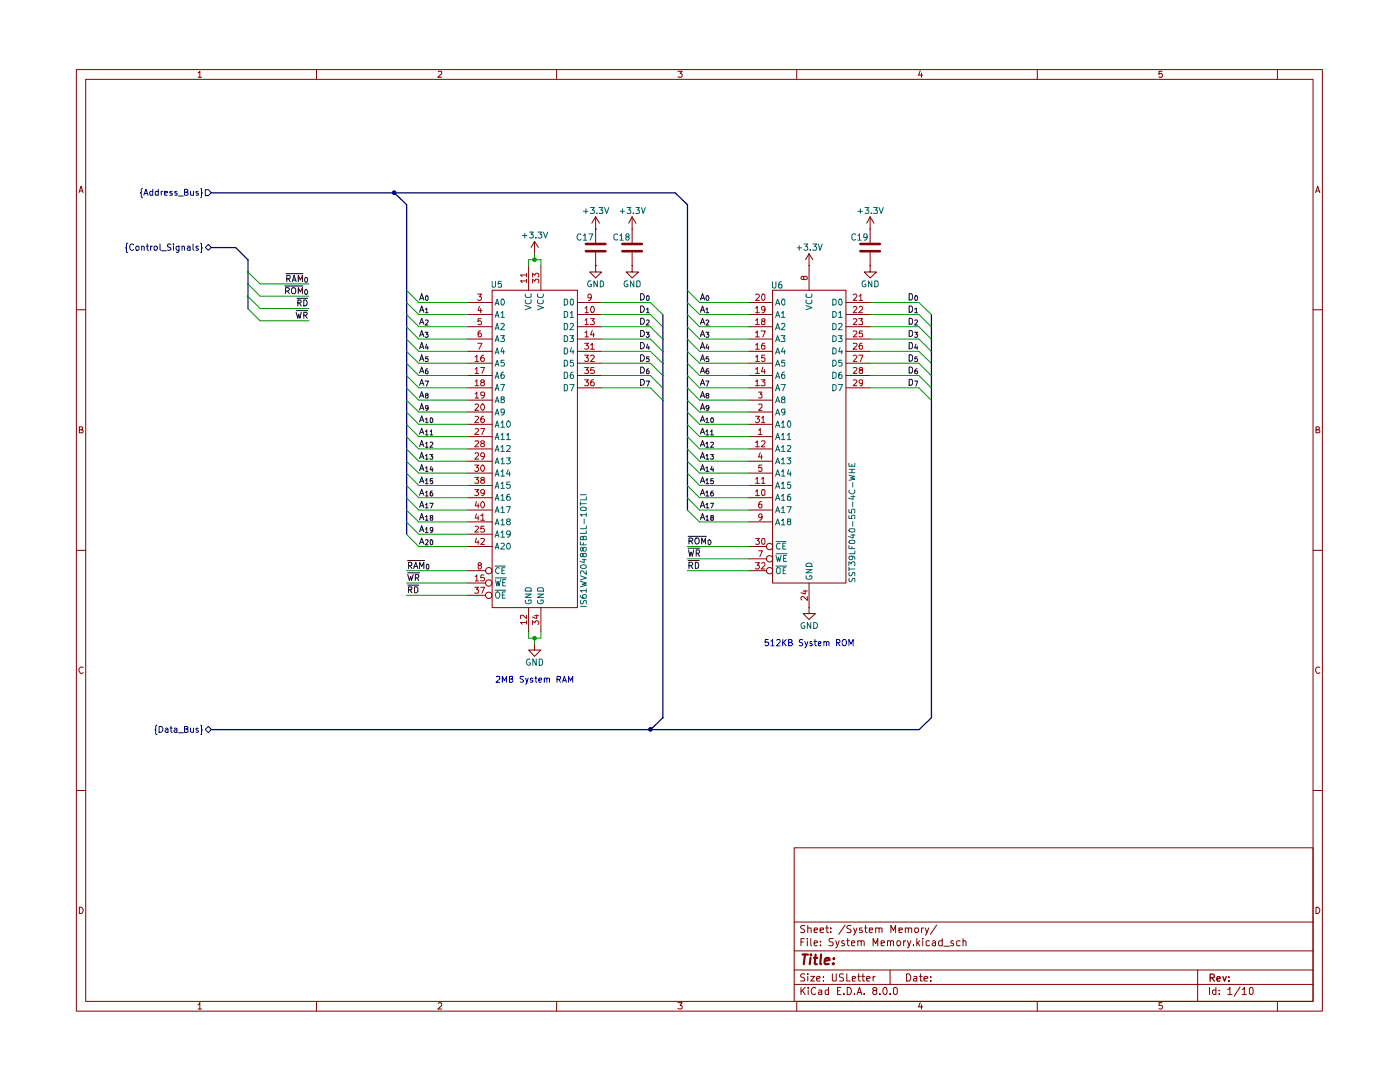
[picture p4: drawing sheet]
<svg xmlns="http://www.w3.org/2000/svg" width="279mm" height="216mm" viewBox="0 0 279 216" stroke-linecap="round" stroke-linejoin="round" font-family="sans-serif">
<g fill="none" stroke="#840000" stroke-width=".2">
<path d="M15.2 13.9h248.7v187.9h-248.7zM17.1 15.8h244.9v184h-244.9zM39.5 14.6l.4-.4v1.2M39.5 15.4h.7M63.2 13.9v1.9M87.5 14.3l.6-.1v.5l-.7 .7h.7M111.1 13.9v1.9M135.3 14.2h.8l-.4 .4 .4 .3v.4h-.8M159 13.9v1.9M183.6 14.1l-.3 .9h.9M183.9 14.6v.8M207 13.9v1.9"/>
<path d="M231.9 14.2h-.6v.5a.45 .45 0 0 1 .6 .1 .45 .45 0 0 1 0 .6l-.6-.1M254.9 13.9v1.9M15.8 38.4l.4-1.2 .4 1.2M15.9 38.1h.6M262.6 38.4l.4-1.2 .4 1.2M262.6 38.1h.6M15.2 61.8h1.9M262 61.8h1.9M15.8 85.8h.5l.2-.3-.2-.3h-.5v1.2h.6l.2-.5-.3-.1M262.6 85.8h.5l.2-.3-.2-.3h-.5v1.2h.6l.2-.5-.3-.1M15.2 109.8h1.9M262 109.8h1.9"/>
<path d="M16.6 133.2a.59 .59 0 0 0-.9 .5 .59 .59 0 0 0 .8 .6l.1-.1M263.4 133.2a.59 .59 0 0 0-.9 .5 .59 .59 0 0 0 .8 .6l.1-.1M15.2 157.7h1.9M262 157.7h1.9M158.5 169.2h103.5v30.6h-103.5zM15.8 181a.65 .65 0 0 1 .8 .7 .65 .65 0 0 1-.8 .6zM63.2 199.8v2M111.1 199.8v2M158.5 196.4h103.5M158.5 193.6h103.5M158.5 189.7h103.5M158.5 184h103.5"/>
<path d="M159 199.8v2M159.9 197v1.5M159.9 188h.5M160.1 197.6l.6 .9M160.5 187.3h-.6v1.4M160.6 194.4h-.7l-.1 .3 .1 .3a.49 .49 0 0 1 .6 .1 .49 .49 0 0 1 0 .6l-.7 .1M160.6 184.7a.6 .6 0 0 0-.8 .2l.1 .4a.74 .74 0 0 1 .7 .5l-.2 .3-.6-.1M160.7 197l-.8 .9M161.1 187.3v.1M161.1 187.7v1M161.2 194.3v.2M161.2 185.3l.6-.1 .1 .9"/>
<path d="M161.2 184.7v1.4M161.2 194.8v1M161.3 197v.2M161.3 197.5v1M161.8 194.8h.8l-.8 1h.8M161.8 187.3v1.2l.2 .2M162.5 188.2l.7-.2-.1-.2-.5-.1-.1 .3 .1 .6h.5M162.5 185.6l.7-.1-.1-.3h-.5l-.1 .1v.6l.1 .2 .5-.1M162.8 197.2a.68 .68 0 0 0-1 .5 .68 .68 0 0 0 .8 .8l.2-.2M163 195.3l.7-.1v-.3l-.5-.1-.2 .2 .1 .8h.6M163.4 197.6h.6v.9M163.7 185.6l.6-.1v-.3h-.6v.1v.6l.2 .2 .4-.1"/>
<path d="M163.7 188.6v.1M163.7 187.8v.2M164 197.9l-.6 .1-.1 .1v.2l.3 .2 .4-.1M164.3 195.7v.1M164.3 194.9v.1M164.8 185.2h.6M165 184.7v1.2l.4 .2M165.4 197.6l-.5-.1-.2 .3 .1 .6h.6M165.4 197v1.5M165.8 185.9v.2M165.8 185.2v.1M166.1 194.3l.1 1.5 .7-.1v-1.4"/>
<path d="M166.3 187.3h-.7l-.2 .2 .2 .4 .6 .1v.6h-.8M166.8 187.7l.3 1M167.1 197.7h.5M167.5 187.7l-.4 1-.3 .4M167.8 197h-.7v1.5h.7M168.3 194.4l-.5-.1-.2 .2v.5l.7 .2v.5l-.7 .1M168.4 198.3v.2M168.5 187.8h-.5v.3l.6 .3-.3 .3-.3-.1M168.7 184.6l-1.3 1.8M169 194.3v1.5h.7M169 187.7h.5M169.1 197a.73 .73 0 0 1 .8 .7 .73 .73 0 0 1-.8 .8z"/>
<path d="M169.2 187.3v1.2l.3 .2M169.8 184.7a.6 .6 0 0 0-.8 .2l.2 .4a.56 .56 0 0 1 .6 .7h-.8M169.9 188.2l.7-.2-.2-.3-.4 .1-.1 .7 .2 .2 .4-.1M170.1 195.3l.7-.1-.1-.3h-.6v.9h.6M170.4 185.2l.3 .9M170.5 198.3v.2M171 198.5l.5-1.5 .5 1.5M171 185.2l-.6 1.4M171.2 187.9l.1-.1a.36 .36 0 0 1 .6 .2v.7M171.2 194.8h.5M171.2 198h.7M171.2 187.7v1"/>
<path d="M171.4 194.3v1.3l.1 .2h.2M171.9 188v-.2a.36 .36 0 0 1 .6 .2v.7M172 194.8h.6M172 185.2h-.5v.4l.5 .1 .1 .2-.2 .2-.4-.1M172.2 194.3v1.5h.4M172.5 198.3v.2M172.6 185.2h.5M172.7 184.7v1.2l.4 .2M173 195.3l.7-.1-.1-.3h-.6v.9h.6M173.5 185.6l.7-.1-.1-.3h-.5l-.1 .1v.6l.2 .2 .4-.1M174.2 188.7v-1.4l.6 1 .4-1v1.4M174.2 194.8v1"/>
<path d="M174.4 197.6l-.2-.2 .2-.4h.4l.2 .3-.2 .3h-.4l-.2 .2v.4l.2 .3h.4l.2-.3v-.2l-.2-.4M174.7 194.8l-.5 .3M174.8 185.3l.5-.1 .1 .9M174.8 185.2v.9M175.4 185.3l.1-.1h.4l.1 .9M175.6 198.3v.2M175.9 188.2l.6-.2-.1-.2h-.5v.8h.5M176.5 197a.78 .78 0 0 1 .6 .6 .78 .78 0 0 1-.2 .8l-.2 .1a.8 .8 0 0 1-.5-.7 .8 .8 0 0 1 .3-.8zM177.1 187.9l.2-.2 .3 .1 .1 .9M177.1 187.7v1M177.6 198.3v.2M177.6 193.6v2.8"/>
<path d="M177.7 188a.36 .36 0 0 1 .6-.2v.9M177.8 186.1v-1.4l.5 1 .4-1v1.4M178.3 197.3l.3-.3 .5 .3v.9l-.4 .3-.4-.3zM179.1 187.8a.45 .45 0 0 1 .6 .2v.6l-.5 .1-.2-.3zM179.4 185.6l.7-.1-.1-.3h-.6v.8h.6M180.3 187.7v1M180.7 185.3l.5-.1 .1 .9M180.7 185.2v.9M180.8 187.7l-.5 .3M180.9 194.3a.81 .81 0 0 1 .9 .5 .81 .81 0 0 1-.3 1h-.6zM181.1 187.7l.3 1M181.3 185.3l.1-.1h.5l.1 .9"/>
<path d="M181.8 187.7l-.4 1-.3 .4M182.3 188.6v.1M182.4 194.9h.6v.9h-.6l-.1-.4 .7-.2M182.6 185.2l.6 .1 .1 .5a.45 .45 0 0 1-.7 .2zM183 187.3v1.4M183.1 188.1l.5 .6M183.5 194.8h.6M183.6 187.7l-.6 .6M183.7 194.3v1.5h.4M183.9 185.2v.9M184.2 187.3v.1M184.2 187.7v1"/>
<path d="M184.3 185.2h-.2l-.2 .2M184.4 195.3l.8-.1-.1-.3-.4-.1-.3 .2 .1 .8h.6M184.7 185.2l.3 .9M185.3 185.2a2.02 2.02 0 0 1-.6 1.4M185.5 187.8l-.4-.1-.3 .2v.7l.3 .1 .4-.1M185.8 195.7v.1M185.8 194.9v.1M186.1 187.8h.5l.1 .9M186.7 188l-.6 .2-.1 .2 .3 .3 .4-.1M186.9 184.6l-1.2 1.8M188 187.8a.52 .52 0 0 0-.7 .2v.4l.2 .2h.5M188 187.3v1.4"/>
<path d="M188.4 188.8h1.1M190.2 187.8l-.3-.1-.2 .3 .2 .2 .4 .2-.1 .2h-.5M191.6 187.8l-.4-.1-.3 .2v.7l.3 .1 .4-.1M192.2 187.9l.2-.2 .3 .1 .1 .9M192.2 187.3v1.4M207 199.8v2M239 193.6v6.2M241.4 197v1.5M242.7 197.6l-.5-.1-.2 .3v.4l.2 .3 .5-.1M242.7 197v1.5M243.3 198.3v.2M243.3 197.6v.1"/>
<path d="M245 197.4l.4-.1 .1-.3v1.5M245 198.5h.9M247.5 196.9l-1.2 1.9M247.9 197.4l.3-.1 .1-.3v1.5M247.9 198.5h.9M249.3 197.3l.4-.3a.81 .81 0 0 1 0 1.5l-.4-.3zM254.9 199.8v2M262.6 181a.65 .65 0 0 1 .8 .7 .65 .65 0 0 1-.8 .6zM39.5 200.5l.4-.4v1.2M39.5 201.3h.7M87.5 200.2l.1-.1h.4l.1 .1v.5l-.7 .6h.7M135.3 200.1h.8l-.4 .5 .4 .1v.6h-.8"/>
<path d="M183.6 200.1l-.3 .8h.9M183.9 200.5v.8M231.9 200.1h-.6v.6h.6l.1 .4-.3 .2h-.4"/>
</g>
<path d="M241.5 195.1l.8-.1v-.5l-.3-.1h-.5v1.4M241.9 195.1l.5 .7M242.9 195.4l.6-.2-.1-.3h-.4l-.1 .1v.6l.1 .2 .5-.1M244.1 194.9l.3 .9 .3-.9M245.2 195.7v.1M245.2 194.9v.1" fill="none" stroke="#840000" stroke-width=".25"/>
<path d="M160.1 190.5h1.1M160.7 190.5l-.3 1.9M161.8 191.1l-.2 1.3M161.8 190.5v.1M162.4 191.1h.7M162.8 190.5l-.2 1.8 .4 .1M163.9 190.5l-.2 1.7 .2 .2M164.6 191.7l1-.1-.1-.4a.6 .6 0 0 0-.9 .2v.9h.8M166.3 192.2l.1 .1h-.2l.1-.1-.1 .2M166.4 191.2v.2" fill="none" stroke="#840000" stroke-width=".42"/>
<path d="M154.2 57.9h14.6v58.4h-14.6z" fill="#fcfcfc"/>
<g fill="none" stroke="#0f0f0f" stroke-width=".2">
<path d="M83.7 108.5l.5-1.1 .4 1.1M83.7 103.7l.5-1.3 .4 1.3M83.7 106.1l.5-1.2 .4 1.2M83.9 108.2h.6M83.9 103.3h.6M83.9 105.8h.6M84.9 107.8h.5v.3l-.6 .6h.6M84.9 103.1l.3-.2v.9M84.9 105.6l.3-.4v1.1M84.9 103.8h.5M84.9 106.3h.5M86 107.7l.4 .2v.6l-.3 .2-.2-.2v-.6z"/>
<path d="M86 103.3l-.1-.3 .4-.1 .1 .2-.5 .3v.4l.5-.1v-.3l-.2-.1M86.4 105.7l-.2 .2h-.2l-.1-.1v-.5h.5v.7l-.5 .3"/>
</g>
<path d="M41.6 145l.6 .5-.6 .7-.6-.7z" fill="#fff"/>
<g fill="none" stroke="#000084" stroke-width=".2">
<path d="M31.3 144.7l-.2 .3v.6h-.2l.2 .1v.7l.2 .2M31.8 145h.5a.66 .66 0 0 1 .2 .7 .66 .66 0 0 1-.7 .4zM33 145.4l.4-.1 .1 .2v.6M33.5 145.6h-.4l-.2 .2 .2 .3h.4M34 145.3h.4M34.1 145v1l.3 .1M34.8 145.4h.5v.7M35.3 145.6h-.4l-.2 .2 .2 .3h.4M35.6 146.2h1M36.8 145.5h.5l.2-.4-.2-.1h-.5v1.1h.5h.2v-.5l-.2-.1M38 145.3v.7l.2 .1h.4M38.6 145.3v.8"/>
<path d="M39.5 145.4h-.4v.2l.4 .1 .1 .3-.1 .1h-.4M40 144.7l.2 .1v.7l.2 .1-.2 .2v.8h-.2M41 145.5l.6-.5 .6 .5-.6 .7z"/>
</g>
<path d="M106.7 50.6h.1M106.7 48.2l-.7 1.2M106.7 48.2v2.4M106.7 48.2l.7 1.2M106.7 128.5v1.2h1.3l-1.3 1.3-1.2-1.3h1.2M106.7 128.5h.1" fill="none" stroke="#840000" stroke-width=".2"/>
<g fill="none" stroke="#0f0f0f" stroke-width=".2">
<path d="M83.7 59.9l.5-1.3 .4 1.3M83.9 59.5h.6M85 59l.4 .2v.6l-.1 .1h-.3l-.1-.1zM127.8 58.6a.65 .65 0 0 1 .8 .6 .65 .65 0 0 1-.8 .7zM129.1 59l.4 .2v.6l-.1 .1h-.3l-.1-.1zM127.8 66h.6a.66 .66 0 0 1 .2 .8 .66 .66 0 0 1-.8 .3zM127.8 73.2a.66 .66 0 0 1 .8 .4 .66 .66 0 0 1-.2 .8h-.6zM127.8 68.3a.65 .65 0 0 1 .8 .7 .65 .65 0 0 1-.8 .6zM127.8 75.7h.6a.66 .66 0 0 1 .2 .8 .66 .66 0 0 1-.8 .4zM127.8 70.8a.65 .65 0 0 1 .8 .6 .65 .65 0 0 1-.8 .7zM128.9 66.3h.6l-.3 .4 .3 .1v.4h-.6M128.9 76h.7l-.4 1"/>
<path d="M129.2 68.7l-.2 .7h.6M129.5 73.6l-.5 .2v.7h.5v-.5h-.4l-.1 .2M129.5 69.1v.6M129.5 71.2h-.5v.4h.5v.5h-.5M83.7 98.8l.5-1.2 .4 1.2M83.9 98.5h.6M84.9 98.2l.3-.2v1M84.9 99h.5M86.3 98h-.4v.2v.7h.5v-.4l-.2-.2h-.2l-.1 .3M81.4 114.6l.3 1.2 .3-.8 .1 .8 .4-1.2M81.4 114.3h2.3M81.4 111.8h3.4"/>
<path d="M81.4 116.8h2.2M81.5 112.9l.6-.1v-.5l-.6-.1v1.3M81.5 117.7h.6v-.6h-.6v1.2M81.8 112.9l.4 .6M81.8 117.7l.4 .6M82.6 113.5l.4-1.3 .4 1.3M82.6 113h.6M82.7 117.1h.5l.2 .3v.6l-.3 .3h-.4zM82.9 115.3h.5l.2-.2v-.4l-.7-.1v1.2M83.2 115.3l.4 .5M83.7 101.3l.5-1.3 .4 1.3M83.7 113.5v-1.3l.5 .8 .4-.8v1.3"/>
<path d="M83.9 100.9h.6M84.9 100.7l.3-.3v.9M84.9 101.3h.5M85.2 112.6h.3l.1 .2-.1 .7h-.3l-.1-.1zM85.8 100.4h.6l-.4 .9"/>
</g>
<path d="M41 49.4l.6-.6 .6 .6-.6 .6z" fill="#fff"/>
<g fill="none" stroke="#000084" stroke-width=".2">
<path d="M25.5 48.5l-.3 .2v.6l-.1 .1 .1 .2v.6l.3 .2M26.7 48.9l-.5-.2-.3 .3 .1 .8 .2 .2 .5-.2M27.2 49.2l.3-.1 .3 .3v.3l-.3 .3-.3-.1-.1-.2zM28.3 49.2l.3-.1 .2 .2v.7M28.3 49.1v.9M29.2 49.1h.4M29.4 48.7v1.2l.2 .1M30.1 49.1v.9M30.4 49.1l-.3 .3M30.8 49.2l.4-.1 .2 .3v.3l-.2 .3-.4-.1-.1-.2zM31.9 48.7v1.1l.2 .2M32.3 50h.9"/>
<path d="M34.1 48.8l-.5-.1-.2 .2v.3l.7 .4-.2 .4-.5-.1M34.6 48.7v.2M34.6 49.1v.9M35.7 49.1v1l-.2 .3-.3-.1M35.7 49.2l-.3-.1-.3 .3v.3l.3 .3 .3-.1M36.3 49.2l.4-.1 .1 .2v.7M36.3 49.1v.9M37.4 49.2l.4-.1 .1 .2v.7M37.9 49.4h-.4l-.2 .2 .2 .4 .4-.1M38.5 48.7v1.1l.2 .2M39.5 49.2h-.4v.2l.4 .1 .1 .3-.1 .2-.4-.1M40 48.5l.2 .1v.7l.2 .1-.2 .2v.8h-.2"/>
<path d="M41 49.4l.6-.6 .6 .6-.6 .6z"/>
</g>
<path d="M41 37.8h.6l.6 .6-.6 .6h-.6z" fill="#fff"/>
<g fill="none" stroke="#000084" stroke-width=".2">
<path d="M28.5 37.6l-.3 .2v.6l-.2 .1 .2 .2v.6l.3 .2M28.7 38.9l.4-1.1 .5 1.1M28.9 38.6h.5M30.5 37.8v1.1h-.5v-.7h.5M31.6 37.8v1.1h-.5v-.7h.5M32.2 38.2v.7M32.5 38.2h-.2l-.1 .2M32.9 38.5l.5-.1v-.2h-.5v.7h.5M34.4 38.2h-.4l-.1 .2 .1 .1 .4 .1v.3h-.5M35.3 38.2h-.4v.3h.3l.2 .3-.1 .1h-.4M35.6 39.1h1M36.8 38.4h.5l.2-.3-.1-.3h-.6v1.1h.6l.1-.5h-.2"/>
<path d="M38 38.2l.1 .7h.5M38.6 38.2v.7M39.5 38.2h-.4v.3h.4l.1 .3-.1 .1h-.4M40 37.6l.2 .1v.7l.2 .1-.2 .2v.7l-.2 .1M41 37.8h.6l.6 .6-.6 .6h-.6z"/>
</g>
<g fill="none" stroke="#0f0f0f" stroke-width=".2">
<path d="M56.8 57.1h3.7M57 58.1h.5l.2-.3v-.3l-.7-.1v1.2M57.1 54.6h3.4M57.2 55.6h.5l.2-.1v-.4l-.2-.1h-.5v1.2M57.3 58.1l.4 .5M57.6 55.6l.3 .6M58.3 57.5h.5a.87 .87 0 0 1 0 1.1h-.5a.87 .87 0 0 1 0-1.1zM58.3 56.2l.4-1.2 .4 1.2M58.4 55.9h.6M59.3 59.5h2.1M59.5 58.6v-1.2l.4 .9 .5-.9v1.2M59.5 56.2v-1.2l.4 .9 .5-.9v1.2"/>
<path d="M60.6 59.9h.4a.66 .66 0 0 1 .3 .7 .66 .66 0 0 1-.7 .4zM60.9 55.5l.1-.1a.47 .47 0 0 1 .4 .4 .47 .47 0 0 1-.4 .5l-.2-.3zM61 57.7a.54 .54 0 0 1 .4 .6 .54 .54 0 0 1-.4 .5 .6 .6 0 0 1 0-1.1zM139.8 59.9l.4-1.3 .4 1.3M139.9 59.5h.6M141 59.1l.1-.1a.47 .47 0 0 1 .4 .5 .47 .47 0 0 1-.4 .4l-.2-.3zM181.4 58.6h.4l.3 .3v.6l-.3 .4h-.4zM182.6 59.1l.1-.1a.47 .47 0 0 1 .5 .5 .47 .47 0 0 1-.5 .4l-.2-.3zM59.1 62.3l.3 1.2 .2-.8 .3 .8 .2-1.2M59.1 62h2.3M59.4 60.5h.5l.2-.2-.1-.4h-.6v1.1M59.7 60.5l.4 .5"/>
<path d="M60.6 62.9l.6-.1v-.5h-.6v1.2M60.9 62.9l.4 .6M83.7 72.1l.5-1.3 .4 1.3M83.7 67.1l.5-1.1 .4 1.1M83.7 69.6l.5-1.3 .4 1.3M83.7 74.4l.5-1.2 .4 1.2M83.7 79.3l.5-1.2 .4 1.2M83.7 76.9l.5-1.2 .4 1.2M83.7 62.3l.5-1.3 .4 1.3M83.7 64.7l.5-1.2 .4 1.2M83.9 71.6h.6M83.9 66.8h.6"/>
<path d="M83.9 69.3h.6M83.9 74.1h.6M83.9 79h.6M83.9 76.5h.6M83.9 61.9h.6M83.9 64.3h.6M84.8 66.3h.6l-.3 .4 .3 .1v.4h-.6M84.8 76h.7l-.4 1M84.9 61.7l.3-.2v.9M84.9 63.9h.5v.4l-.6 .6h.6M84.9 62.4h.5M85.1 68.7l-.2 .7h.6"/>
<path d="M85.1 78.9l-.2-.1v-.2h.5v.2l-.5 .2 .1 .4h.3l.1-.4-.1-.1M85.3 73.6l-.4 .2v.7h.5l-.1-.5h-.3l-.1 .2M85.3 69.1v.6M85.4 71.2h-.5v.4h.5l-.1 .5h-.4M127.8 61a.65 .65 0 0 1 .8 .7 .65 .65 0 0 1-.8 .6zM127.8 63.5a.66 .66 0 0 1 .8 .4 .66 .66 0 0 1-.2 .8h-.6zM129 61.7l.3-.2v.9M129 63.9h.5v.4l-.6 .6h.6M129 62.4h.5M139.8 72.1l.4-1.3 .4 1.3M139.8 69.6l.4-1.3 .4 1.3M139.8 67.1l.4-1.1 .4 1.1"/>
<path d="M139.8 79.3l.4-1.2 .4 1.2M139.8 74.4l.4-1.2 .4 1.2M139.8 76.9l.4-1.2 .4 1.2M139.8 62.3l.4-1.3 .4 1.3M139.8 64.7l.4-1.2 .4 1.2M139.9 71.6h.6M139.9 66.8h.6M139.9 69.3h.6M139.9 74.1h.6M139.9 79h.6M139.9 76.5h.6M139.9 61.9h.6"/>
<path d="M139.9 64.3h.6M140.9 66.3h.6l-.4 .4h.3l.1 .2-.1 .3h-.5M140.9 76h.6l-.4 1M140.9 61.7l.2-.2v.9M140.9 63.9l.4-.1 .2 .3-.6 .8h.6M140.9 62.4h.6M141.1 78.9l-.2-.2 .4-.2 .2 .2-.2 .2h-.3v.5h.4l.1-.3-.2-.2M141.1 68.7l-.2 .7h.6M141.4 71.2h-.4l-.1 .4 .4-.1 .2 .2-.1 .4h-.5M141.4 73.6l-.3 .1-.2 .7 .2 .2 .4-.2-.1-.4h-.4l-.1 .2M141.4 69.1v.6M181.4 70.8h.4l.3 .3v.6l-.3 .4h-.4z"/>
<path d="M181.4 73.2h.4l.3 .3v.7l-.1 .2h-.6zM181.4 75.7h.6l.1 .2v.7l-.3 .3h-.4zM181.4 61h.4l.3 .4v.6l-.3 .3h-.4zM181.4 63.5h.4l.3 .3v.6l-.1 .3h-.6zM181.4 68.3h.4l.3 .4v.6l-.3 .3h-.4zM181.4 66h.6l.1 .2v.7l-.3 .2h-.4zM182.5 76h.6l-.3 1M182.5 61.7l.4-.2v.9M182.5 63.9l.5-.1 .1 .3-.6 .8h.6M182.5 66.3h.6l-.3 .4h.3v.5h-.6M182.5 62.4h.6M182.8 68.7l-.3 .7h.6"/>
<path d="M183.1 71.2h-.5l-.1 .4 .5-.1 .1 .2v.4h-.6M183.1 73.6l-.5 .2-.1 .6 .3 .2 .3-.2v-.4h-.5l-.1 .2M183.1 69.1v.6M83.7 89.1l.5-1.2 .4 1.2M83.7 91.5l.5-1.2 .4 1.2M83.7 86.6l.5-1.2 .4 1.2M83.7 81.8l.5-1.3 .4 1.3M83.7 84.2l.5-1.2 .4 1.2M83.7 96.4l.5-1.2 .4 1.2M83.7 93.9l.5-1.2 .4 1.2M83.9 88.7h.6M83.9 91.2h.6"/>
<path d="M83.9 86.3h.6M83.9 81.5h.6M83.9 83.8h.6M83.9 96h.6M83.9 93.6h.6M84.9 88.5l.3-.3v1M84.9 90.9l.3-.2v.9M84.9 86.1l.3-.3v1M84.9 83.7l.3-.3v.9M84.9 95.8l.3-.3v1M84.9 93.4l.3-.3v1M84.9 89.2h.5"/>
<path d="M84.9 91.6h.5M84.9 86.8h.5M84.9 84.3h.5M84.9 96.5h.5M84.9 94.1h.5M85.4 81.4l-.1 .1h-.4v-.5h.5v.7l-.4 .2M85.8 90.7h.6l-.4 .3 .4 .1v.4h-.6M85.9 88.3h.5v.3l-.6 .6h.6M85.9 86.1l.2-.3v1M85.9 86.8h.5M85.9 83.4l.5 .2v.6l-.3 .1-.2-.1zM86 93.1l-.1 .6h.5"/>
<path d="M86.3 93.4v.7M86.4 95.5h-.5v.5h.5v.4h-.5M139.8 89.1l.4-1.2 .4 1.2M139.8 86.6l.4-1.2 .4 1.2M139.8 91.5l.4-1.2 .4 1.2M139.8 81.8l.4-1.3 .4 1.3M139.8 84.2l.4-1.2 .4 1.2M139.8 98.8l.4-1.2 .4 1.2M139.8 93.9l.4-1.2 .4 1.2M139.8 96.4l.4-1.2 .4 1.2M139.9 88.7h.6M139.9 91.2h.6"/>
<path d="M139.9 86.3h.6M139.9 81.5h.6M139.9 83.8h.6M139.9 96h.6M139.9 93.6h.6M139.9 98.5h.6M140.9 88.5l.2-.3v1M140.9 86.1l.2-.3v1M140.9 90.9l.2-.2v.9M140.9 83.7l.2-.3v.9M140.9 98.2l.2-.2v1M140.9 93.4l.2-.3v1"/>
<path d="M140.9 95.8l.2-.3v1M140.9 89.2h.6M140.9 91.6h.6M140.9 86.8h.6M140.9 84.3h.6M140.9 96.5h.6M140.9 94.1h.6M140.9 99h.6M141.5 81.4l-.4 .1-.2-.1 .1-.5h.4l.1 .2-.2 .8h-.3M141.8 88.3l.4-.1 .2 .2-.6 .8h.6M141.8 86.1l.3-.3v1M141.8 90.7h.6l-.3 .3 .3 .2-.1 .4-.5-.1"/>
<path d="M141.8 86.8h.6M141.9 83.5l.1-.1a.47 .47 0 0 1 .4 .4 .47 .47 0 0 1-.3 .5l-.3-.3zM142.1 93.1l-.3 .6h.6M142.3 98h-.2a.7 .7 0 0 0-.1 1 .33 .33 0 0 0 .4-.4 .33 .33 0 0 0-.5-.2l-.1 .2M142.3 95.5h-.4l-.1 .5 .5-.1 .1 .5-.2 .1-.4-.1M142.3 93.4v.7M137.3 109.4h2.4M137.3 111.8h2.2M137.3 107h3.7M137.4 109.7l.3 1.3 .2-.8 .3 .8 .2-1.3M137.5 112.9h.5l.3-.5-.3-.2h-.5v1.3M137.5 108h.6l.2-.5-.2-.1h-.6v1.1"/>
<path d="M137.8 112.9l.5 .6M137.8 108l.5 .5M138.8 112.2a.64 .64 0 0 1 .7 .6 .64 .64 0 0 1-.7 .7zM138.9 107.4h.5a.77 .77 0 0 1-.2 1.1h-.3a.86 .86 0 0 1 0-1.1zM138.9 110.4l.6-.1v-.5l-.6-.1v1.3M139.2 110.4l.4 .6M139.8 103.7l.4-1.3 .4 1.3M139.8 101.3l.4-1.3 .4 1.3M139.9 103.3h.6M139.9 100.9h.6M140 108.5v-1.1l.5 .8 .3-.8v1.1M140.9 103.1l.2-.2v.9"/>
<path d="M140.9 100.7l.2-.3v.9M140.9 103.8h.6M140.9 101.3h.6M141.4 107.8l.2-.1 .3 .4-.3 .6-.3-.2zM141.8 100.4h.6l-.4 .9M142 103.3l-.2-.3 .1-.1h.4v.3l-.4 .1-.1 .2 .1 .3h.4l.1-.3-.2-.2"/>
</g>
<g fill="none" stroke="#840000" stroke-width=".2">
<path d="M98.2 57.9h17v63.3h-17zM105.5 53v4.9M108 53v4.9M118.9 53v1.3h1.2l-1.2 1.2-1.2-1.2h1.2M118.9 53h.1M118.9 45.7h.1M118.9 43.3v5.1M118.9 50.4v2.6M118.9 43.3l-.8 1.2M118.9 43.3l.7 1.2M126.2 45.7h.1M126.2 53v1.3h1.2l-1.2 1.2-1.2-1.2h1.2"/>
<path d="M126.2 53h.1M126.2 43.3l-.7 1.2M126.2 43.3v5.1M126.2 50.4v2.6M126.2 43.3l.7 1.2M154.2 57.9h14.6v58.4h-14.6zM161.5 53h.1M161.5 50.6l-.7 1.2M161.5 50.6v7.3M161.5 50.6l.7 1.2M173.7 45.7h.1M173.7 53v1.3h1.2l-1.2 1.2-1.2-1.2h1.2"/>
<path d="M173.7 53h.1M173.7 43.3l-.7 1.2M173.7 43.3v5.1M173.7 50.4v2.6M173.7 43.3l.7 1.2M93.3 62.7h4.9M93.3 65.2h4.9M93.3 67.7h4.9M93.3 72.5h4.9M93.3 74.9h4.9M93.3 77.4h4.9M93.3 79.8h4.9"/>
<path d="M93.3 60.4h4.9M93.3 70.1h4.9M115.2 62.7h4.9M115.2 65.2h4.9M115.2 67.7h4.9M115.2 72.5h4.9M115.2 74.9h4.9M115.2 77.4h4.9M115.2 60.4h4.9M115.2 70.1h4.9M149.4 62.7h4.8M149.4 65.2h4.8"/>
<path d="M149.4 67.7h4.8M149.4 72.5h4.8M149.4 74.9h4.8M149.4 77.4h4.8M149.4 79.8h4.8M149.4 60.4h4.8M149.4 70.1h4.8M168.8 62.7h4.9M168.8 65.2h4.9M168.8 67.7h4.9M168.8 72.5h4.9M168.8 74.9h4.9"/>
<path d="M168.8 77.4h4.9M168.8 60.4h4.9M168.8 70.1h4.9M93.3 82.2h4.9M93.3 84.7h4.9M93.3 87.1h4.9M93.3 89.6h4.9M93.3 92h4.9M93.3 94.4h4.9M93.3 96.9h4.9M93.3 99.3h4.9M149.4 82.2h4.8"/>
<path d="M149.4 84.7h4.8M149.4 87.1h4.8M149.4 89.6h4.8M149.4 92h4.8M149.4 94.4h4.8M149.4 96.9h4.8M149.4 99.3h4.8M93.3 116.3h3.6M93.3 106.6h4.9M93.3 118.8h3.6M93.3 101.8h4.9M93.3 104.1h4.9"/>
<path d="M93.3 109.1h4.9M93.3 113.9h3.6M149.4 101.8h4.8M149.4 104.1h4.8M149.4 109.1h3.6M149.4 113.9h3.6M149.4 111.5h3.6M161.5 116.3v4.9M105.5 121.2v4.9M108 121.2v4.9M161.5 121.2v1.2h1.2l-1.2 1.2-1.2-1.2h1.2M161.5 121.2h.1"/>
<circle cx="97.5" cy="113.9" r=".64"/>
<circle cx="97.5" cy="118.8" r=".64"/>
<circle cx="97.5" cy="116.3" r=".64"/>
<circle cx="153.6" cy="109.1" r=".64"/>
<circle cx="153.6" cy="113.9" r=".64"/>
<circle cx="153.6" cy="111.5" r=".64"/>
</g>
<g fill="none" stroke="#006464" stroke-width=".2">
<path d="M100.1 59.8l.4-.1a.72 .72 0 0 1-.3 1.2l-.2-.3zM104.9 59.9l-.1 .2a.67 .67 0 0 0 .5 .5 .67 .67 0 0 0 .7-.2l-.1-.5M104.9 58.7a.45 .45 0 0 0 .2 .7h.7l.2-.2-.1-.5M107.4 59.9l-.1 .5a.61 .61 0 0 0 .8 .2 .61 .61 0 0 0 .3-.7M107.4 58.7l-.1 .5 .2 .2h.7a.45 .45 0 0 0 .2-.7M112.6 59.7h.5l.2 .2v.7l-.4 .3h-.3zM113.9 59.8l.4-.1a.86 .86 0 0 1-.1 1.2l-.3-.1zM156.1 59.7a.34 .34 0 0 1 .5 .2v.7l-.3 .3a.77 .77 0 0 1-.2-1.2zM161 59.9l-.1 .5a.61 .61 0 0 0 .8 .2 .61 .61 0 0 0 .3-.7M161 58.7l-.1 .5 .2 .2h.7a.45 .45 0 0 0 .2-.7M166.2 59.7h.4l.3 .2v.7l-.4 .3h-.3zM167.5 59.8l.4-.1a.77 .77 0 0 1-.2 1.2l-.3-.3z"/>
<path d="M98.8 73.1l.4-1.2 .4 1.2M98.8 75.5l.4-1.2 .4 1.2M98.8 78l.4-1.3 .4 1.3M98.8 60.9l.4-1.2 .4 1.2M98.8 63.3l.4-1.2 .4 1.2M98.8 65.8l.4-1.3 .4 1.3M98.8 68.2l.4-1.2 .4 1.2M98.8 70.6l.4-1.2 .4 1.2M98.9 72.7h.6M98.9 75.2h.6M98.9 77.6h.6M98.9 60.5h.6"/>
<path d="M98.9 63h.6M98.9 65.4h.6M98.9 67.8h.6M98.9 70.3h.6M99.9 76.7h.8l-.5 1.3M99.9 67h.8l-.5 .5 .5 .2v.3l-.2 .2-.6-.1M100 62.5l.3-.4v1.2M100 64.7l.4-.2 .3 .4-.8 .9h.8M100 63.3h.7M100.2 79.7l-.2-.1v-.3h.6v.3l-.6 .2 .1 .6h.4l.2-.2-.1-.4-.2-.1M100.2 69.3l-.2 .9h.7M100.5 74.3h-.3l-.2 .3v.8l.4 .1 .3-.2-.1-.5h-.2h-.4v.2"/>
<path d="M100.5 69.9v.7M100.6 71.9h-.6v.5l.4-.1 .3 .3-.1 .4h-.6M104.8 61l1.2 .4-1.2 .4M107.3 61l1.2 .4-1.2 .4M112.6 62.1h.5l.2 .3v.6l-.4 .3h-.3zM112.6 64.5h.3l.4 .4v.5l-.4 .4h-.3zM112.6 67h.3l.4 .2v.7l-.2 .3h-.5zM112.6 69.4h.3l.4 .3v.7l-.2 .2h-.5zM112.6 71.9h.5l.2 .2v.7l-.4 .3h-.3zM112.6 74.3h.3l.4 .3v.6l-.4 .3h-.3zM112.6 76.7h.3l.4 .3v.6l-.4 .4h-.3zM113.7 67h.8l-.5 .5h.4v.7l-.7-.1"/>
<path d="M113.7 76.7h.9l-.6 1.3M113.8 62.5l.3-.4v1.2M113.8 64.7l.4-.2 .3 .4-.8 .9h.8M113.8 63.3h.7M114 69.3l-.2 .9h.8M114.4 71.9h-.5l-.1 .5h.6v.6h-.6M114.4 74.3a.72 .72 0 0 0-.6 .5 .72 .72 0 0 0 .2 .7l.4-.1 .1-.4a.35 .35 0 0 0-.4-.2 .35 .35 0 0 0-.3 .2M114.4 69.9v.7M154.8 78l.4-1.3 .4 1.3M154.8 75.5l.4-1.2 .4 1.2M154.8 73.1l.4-1.2 .4 1.2M154.8 70.6l.4-1.2 .4 1.2"/>
<path d="M154.8 68.2l.4-1.2 .4 1.2M154.8 65.8l.4-1.3 .4 1.3M154.8 63.3l.4-1.2 .4 1.2M154.8 60.9l.4-1.2 .4 1.2M154.9 72.7h.6M154.9 75.2h.6M154.9 77.6h.6M154.9 60.5h.6M154.9 63h.6M154.9 65.4h.6M154.9 67.8h.6M154.9 70.3h.6"/>
<path d="M155.9 76.7h.8l-.5 1.3M155.9 67h.7l-.3 .5 .3 .1v.5h-.7M156 64.7l.1-.2h.4l.1 .2v.3l-.7 .8h.7M156 62.5l.3-.4v1.2M156 63.3h.6M156.2 79.7l-.2-.3 .2-.2 .4 .1v.3a.48 .48 0 0 0-.5 .2 .48 .48 0 0 0 0 .6l.5-.1v-.5l-.1-.1M156.3 69.3l-.3 .9h.7M156.6 74.3a.72 .72 0 0 0-.6 .5 .72 .72 0 0 0 .2 .7l.4-.1v-.6h-.4l-.2 .2M156.6 69.9v.7M156.6 71.9h-.6v.5h.6v.6h-.6M160.9 61l1.2 .4-1.2 .4M166.2 62.1h.4l.3 .3v.6l-.4 .3h-.3z"/>
<path d="M166.2 64.5h.3l.4 .4v.5l-.4 .4h-.3zM166.2 67l.7 .2v.7l-.3 .3h-.4zM166.2 69.4l.7 .3v.7l-.3 .2h-.4zM166.2 71.9h.4l.3 .2v.7l-.4 .3h-.3zM166.2 74.3h.3l.4 .3v.6l-.4 .3h-.3zM166.2 76.7h.3l.4 .3v.6l-.4 .4h-.3zM167.3 67h.8l-.5 .5h.4v.7l-.7-.1M167.3 76.7h.9l-.6 1.3M167.4 62.5l.3-.4v1.2M167.4 64.7l.4-.2 .3 .4-.8 .9h.8M167.4 63.3h.7M167.6 69.3l-.2 .9h.8"/>
<path d="M168 71.9h-.6v.5l.4-.1 .3 .3-.1 .4h-.6M168 74.3h-.4l-.2 .3v.8l.2 .1 .4-.1v-.6h-.4l-.2 .2M168 69.9v.7M98.8 80.4l.4-1.2 .4 1.2M98.8 82.8l.4-1.2 .4 1.2M98.8 85.3l.4-1.3 .4 1.3M98.8 87.7l.4-1.3 .4 1.3M98.8 90.1l.4-1.2 .4 1.2M98.8 92.5l.4-1.1 .4 1.1M98.8 95l.4-1.3 .4 1.3M98.8 97.5l.4-1.3 .4 1.3M98.8 99.8l.4-1.2 .4 1.2"/>
<path d="M98.9 80h.6M98.9 82.5h.6M98.9 84.9h.6M98.9 87.3h.6M98.9 89.7h.6M98.9 92.2h.6M98.9 94.7h.6M98.9 97.1h.6M98.9 99.5h.6M100 84.4l.3-.4v1.3M100 86.8l.3-.4v1.3M100 89.2l.3-.3v1.2"/>
<path d="M100 91.7l.3-.3v1.1M100 94.2l.3-.5v1.3M100 96.5l.3-.3v1.3M100 99l.3-.4v1.2M100 85.3h.7M100 87.7h.7M100 90.1h.7M100 92.5h.7M100 95h.7M100 97.5h.7M100 99.8h.7M100.7 82.1l-.3 .3-.4-.2v-.5l.5-.1a.94 .94 0 0 1 0 1.1l-.4 .1"/>
<path d="M101.1 86.8h.2l.1-.4v1.3M101.1 89l.5-.1 .3 .3-.8 .9h.8M101.1 91.4h.8l-.5 .4 .5 .2-.1 .5h-.7M101.1 87.7h.8M101.3 84.1l.1-.1a.68 .68 0 0 1 .5 .6 .68 .68 0 0 1-.5 .7 .81 .81 0 0 1-.1-1.2zM101.4 93.7l-.3 .9h.8M101.7 98.6l-.4 .1a.94 .94 0 0 0 0 1.1h.4l.2-.1v-.4l-.3-.2h-.3l-.2 .2M101.7 94.2v.8M101.8 96.2h-.6l-.1 .6 .6-.1 .2 .2v.3l-.3 .3h-.3l-.2-.2M154.8 87.7l.4-1.3 .4 1.3M154.8 99.8l.4-1.2 .4 1.2M154.8 97.5l.4-1.3 .4 1.3"/>
<path d="M154.8 90.1l.4-1.2 .4 1.2M154.8 82.8l.4-1.2 .4 1.2M154.8 80.4l.4-1.2 .4 1.2M154.8 85.3l.4-1.3 .4 1.3M154.8 92.5l.4-1.1 .4 1.1M154.8 95l.4-1.3 .4 1.3M154.9 80h.6M154.9 82.5h.6M154.9 84.9h.6M154.9 87.3h.6M154.9 89.7h.6M154.9 92.2h.6"/>
<path d="M154.9 94.7h.6M154.9 97.1h.6M154.9 99.5h.6M156 86.8h.1l.2-.4v1.3M156 99l.3-.4v1.2M156 96.5h.1l.2-.3v1.3M156 89.2l.3-.3v1.2M156 84.4l.3-.4v1.3M156 91.7l.3-.3v1.1M156 94.2l.3-.5v1.3M156 85.3h.6M156 87.7h.6"/>
<path d="M156 90.1h.6M156 92.5h.6M156 95h.6M156 97.5h.6M156 99.8h.6M156.6 82.1l-.1 .3h-.3l-.2-.3v-.3l.1-.2 .5 .1v.9l-.5 .2M157.1 91.4h.7l-.4 .4 .3 .1 .1 .1-.1 .5h-.6M157.1 86.8l.4-.4v1.3M157.1 89l.5-.1 .2 .3-.7 .9h.7M157.1 87.7h.7M157.4 84a.68 .68 0 0 1 .4 .6 .68 .68 0 0 1-.4 .7l-.3-.5 .1-.6zM157.4 93.7l-.3 .9h.8"/>
<path d="M157.7 98.6l-.4 .1-.2 .4 .1 .7h.5v-.7h-.3l-.3 .2M157.7 96.2h-.5l-.1 .6 .6-.1v.7l-.4 .1-.2-.2M157.7 94.2v.8M98.8 107.2l.4-1.3 .4 1.3M98.8 102.3l.4-1.2 .4 1.2M98.8 104.7l.4-1.2 .4 1.2M98.8 109.6l.4-1.2 .4 1.2M98.8 115.3h2.3M98.8 117.8h2.1M98.8 112.9h2M98.9 115.7l.2 1.2 .3-.9 .2 .9 .3-1.2M98.9 106.9h.6"/>
<path d="M98.9 101.9h.6M98.9 104.4h.6M98.9 109.2h.6M99 118.3l.2-.2 .4 .1a.8 .8 0 0 1-.2 1.2h-.2a.79 .79 0 0 1-.2-1.1zM99.7 113.4l-.6-.1a.61 .61 0 0 0-.2 .8 .61 .61 0 0 0 .8 .3M100 106.3l.3-.4v1.3M100 101.4l.3-.3v1.2M100 103.9l.3-.4v1.2M100 108.5l.4-.1 .3 .3-.8 .9h.8M100 107.2h.7M100 102.3h.7M100 104.7h.7"/>
<path d="M100.2 113.8h.4M100.2 118.7h.5M100.3 116.2h.5M100.8 113.3h-.6v1.2h.6M100.8 118.1h-.6v1.3h.6M100.9 115.7h-.6v1.2h.6M101.1 101.1h.8l-.6 1.2M101.3 108.5l.1-.1a.6 .6 0 0 1 .5 .6 .6 .6 0 0 1-.6 .6l-.2-.5zM101.3 104.1l-.2-.4 .2-.2h.4l.2 .3-.8 .4v.3l.2 .2h.3l.3-.2v-.3l-.3-.1M101.9 106.4l-.2 .3h-.4l-.2-.5 .2-.3h.3l.3 .3-.1 .7-.2 .2-.3 .1M104.8 118.5h1.2l-1.2 .7h1.2M104.9 119.8l-.1 .1a.66 .66 0 0 0 .5 .6 .66 .66 0 0 0 .7-.3l-.1-.5h-.4v.3"/>
<path d="M104.9 117.4l.2-.1h.7l.2 .1v.5h-1.2zM107.3 119.8v.4a.61 .61 0 0 0 .8 .3 .61 .61 0 0 0 .3-.8h-.4v.3M107.3 118.5h1.2l-1.2 .7h1.2M107.3 117.4l.2-.1h.7l.3 .3v.3h-1.2zM154.8 102.3l.4-1.2 .4 1.2M154.8 104.7l.4-1.2 .4 1.2M154.9 110.8l.3 1.2 .2-.8 .2 .8 .3-1.2M154.9 112.9h2.1M154.9 108h2M154.9 110.5h2.2M154.9 101.9h.6M154.9 104.4h.6"/>
<path d="M155.1 113.3h.4l.2 .2v.8l-.5 .2a.86 .86 0 0 1-.1-1.2zM155.7 108.5l-.2-.1a.67 .67 0 0 0-.6 .5 .67 .67 0 0 0 .3 .7l.5-.1M156 101.4l.3-.3v1.2M156 103.9l.3-.4v1.2M156 102.3h.6M156 104.7h.6M156.2 109h.4M156.3 113.8h.3M156.4 111.4h.4M156.8 108.4h-.6v1.2h.6M156.8 113.3h-.5v1.2h.5M157 110.8h-.6v1.2h.6"/>
<path d="M157.1 101.1h.8l-.5 1.2M157.4 104.1l-.3-.3 .1-.3h.5v.5l-.5 .1-.1 .4a.35 .35 0 0 0 .4 .2 .35 .35 0 0 0 .3-.2l-.1-.4h-.1M160.9 114.9v.5l.2 .2h.7a.45 .45 0 0 0 .2-.7h-.5v.2M160.9 113.6h1.2l-1.2 .7h1.2M160.9 112.6a.66 .66 0 0 1 .7-.2 .66 .66 0 0 1 .5 .6h-1.2z"/>
</g>
<g fill="none" stroke="#a90000" stroke-width=".2">
<path d="M95.3 58.7h.8l-.4 .5 .3 .1 .1 .4-.3 .2h-.3l-.2-.1M105.1 56.1h-1.2l.3 .3M105.1 54.9h-1.2l.3 .3M105.1 54.5v.7M105.1 55.7v.7M106.3 56.5v-.8l.5 .4 .1-.4h.5l.1 .3v.3l-.1 .2M106.3 55.3v-.8l.5 .5 .1-.4h.5l.1 .5-.1 .2M118 59.3l-.1 .1h-.5v-.6l.4-.1 .2 .2-.1 .9-.5 .1M150.8 58.8l.2-.1h.3l.3 .2-.1 .4-.7 .6h.8M152.2 58.7l.5 .2v.8l-.3 .2a.75 .75 0 0 1-.2-1.2zM160.4 55.4v-.2l.5-.1 .1 .1 .1 .3-.1 .2-.4 .1-.2-.3v-.3a.31 .31 0 0 0-.5 .1 .31 .31 0 0 0 .1 .4h.4v-.2M170.3 58.8l.5-.1 .2 .2-.1 .4-.6 .6h.7"/>
<path d="M171.5 59.1l.3-.4v1.2M171.5 59.9h.6M94.8 71.2l.4-.3v1.2M94.8 73.7l.4-.4v1.2M94.8 76.1l.4-.3v1.2M94.8 78.6l.4-.4v1.2M94.8 72.1h.7M94.8 74.5h.7M94.8 77h.7M94.8 79.4h.7M95.3 68.5h.9l-.6 1.2M95.7 61.1l-.3 .9h.8"/>
<path d="M95.9 73.3h.8l-.5 1.2M95.9 66h-.3l-.2 .3v.8h.6l.1-.4-.3-.2h-.2l-.2 .2M95.9 61.6v.8M96 63.6h-.6v.6l.4-.2 .3 .3v.3l-.2 .2-.5-.1M96.2 76.3l-.3-.3 .3-.2 .4 .1v.3a.48 .48 0 0 0-.5 .2 .48 .48 0 0 0 0 .6h.4l.2-.3-.1-.3-.2-.1M96.5 70.9l-.3 .1-.2 .2-.1 .7 .3 .2h.2l.3-.2-.2-.5h-.4l-.2 .2M96.7 78.7l-.2 .2h-.4l-.2-.2v-.3l.2-.2h.4a.94 .94 0 0 1 0 1.1l-.4 .1M116.7 68.5h.7l-.4 .4 .4 .1v.6h-.7M116.7 70.9h.7l-.4 .5h.4v.7h-.6l-.1-.1M116.7 73.3h.7l-.4 .5h.4v.7l-.7-.1M116.7 75.8h.7l-.4 .4 .4 .1v.2v.5l-.7-.1M116.8 61.5l.3-.4v1.3"/>
<path d="M116.8 63.9l.3-.3v1.2M116.8 66.4l.3-.4v1.2M116.8 62.4h.6M116.8 64.8h.6M116.8 67.2h.6M117.9 63.6h.7l-.4 .4 .4 .3v.3l-.1 .2-.6-.1M117.9 68.8l.3-.3v1.2M117.9 71l.1-.1h.4l.2 .2-.7 1h.7M117.9 69.7h.7M118 61.2a.56 .56 0 0 1 .7 .4 .56 .56 0 0 1-.2 .6v.1a.56 .56 0 0 1-.7-.3 .56 .56 0 0 1 .2-.7zM118.2 66l-.3 .8h.7M118.5 75.8l-.5 .1-.1 .8 .1 .3 .5-.1 .1-.4-.2-.3h-.3l-.2 .3"/>
<path d="M118.5 66.5v.7M118.5 73.3h-.6v.6l.6-.1 .1 .2v.3l-.1 .2-.6-.1M150.8 76.1l.3-.3v1.2M150.8 73.7l.3-.4v1.2M150.8 71.2h.2l.1-.3v1.2M150.8 68.8l.3-.3v1.2M150.8 66.4l.3-.4v1.2M150.8 63.9l.3-.3v1.2M150.8 61.5h.2l.1-.4v1.3M150.8 62.4h.8M150.8 64.8h.8M150.8 67.2h.8"/>
<path d="M150.8 72.1h.8M150.8 74.5h.8M150.8 77h.8M150.8 69.7h.8M151.4 78.2h.7l-.4 .5h.4v.6h-.7M151.9 75.8h.8l-.5 .4 .5 .2v.5h-.8M151.9 66h.8l-.5 1.2M152.2 73.2l-.2 1h.7M152.2 64.1l-.2-.3 .2-.2 .5 .1-.1 .3a.51 .51 0 0 0-.5 .2 .51 .51 0 0 0 0 .6l.6-.1v-.4l-.2-.2M152.6 68.5l-.5 .1-.1 .8 .2 .3 .5-.1v-.6l-.5-.1-.2 .3M152.6 73.7v.8M152.7 70.9h-.6l-.1 .6 .6-.1 .1 .6-.2 .1h-.4l-.1-.1"/>
<path d="M152.7 61.6l-.2 .3-.4-.1v-.6l.4-.1 .2 .2v.8l-.2 .2-.4 .1M170.3 61.3l.5-.2 .2 .3-.7 1h.7M170.3 63.7l.5-.1 .2 .2-.7 1h.7M170.3 66.1l.6-.1 .1 .3-.7 .9h.7M170.3 68.6l.6-.1 .1 .2-.1 .3-.6 .7h.7M170.3 71l.5-.1 .2 .2-.7 1h.7M170.3 73.4l.5-.1 .2 .3-.7 .9h.7M170.3 75.9l.5-.1 .2 .2-.7 1h.7M171.4 63.6h.7l-.3 .4 .3 .2v.5h-.7M171.4 70.9h.8l-.5 1.2M171.5 61.3l.1-.2h.4l.1 .2v.3l-.7 .8h.7M171.7 73.8l-.2-.2v-.2h.6v.3l-.4 .1-.2 .3 .1 .4 .5-.1v-.4l-.1-.2"/>
<path d="M172 68.5l-.4 .1-.1 .8 .2 .3 .4-.1v-.6l-.4-.1-.2 .3M172.1 66h-.6v.6l.1-.1h.4l.1 .1v.5h-.6M172.1 76.3l-.1 .2h-.3l-.2-.2v-.4h.6v.8l-.1 .3h-.4M94.7 92.8h.8l-.4 .5h.3l.1 .2-.1 .5-.5 .1-.2-.2M94.7 95.3h.8l-.4 .4 .3 .1 .1 .1-.1 .5h-.7M94.7 97.7h.8l-.4 .4 .3 .1 .1 .2-.1 .4h-.7M94.8 80.8l.5-.2 .2 .3-.8 1h.8M94.8 83.1h.5l.2 .3-.8 .9h.8M94.8 85.6l.5-.1 .2 .4-.8 .8h.8M94.8 88.1l.6-.1 .1 .3-.8 .9h.8M94.8 90.5l.5-.2 .1 .1 .1 .4-.8 .8h.8M95.9 85.5h.8l-.5 1.2"/>
<path d="M96.2 88.5l-.3-.4 .2-.1h.4l.2 .2-.8 .5 .1 .4 .2 .1h.2l.3-.3-.1-.3-.2-.1M96.2 95.8l-.3-.3 .3-.2h.4v.4a.48 .48 0 0 0-.5 .2 .48 .48 0 0 0 0 .5h.4l.2-.1v-.3l-.3-.2M96.3 80.6a.68 .68 0 0 1 .4 .6 .68 .68 0 0 1-.4 .7 .75 .75 0 0 1 0-1.3zM96.3 92.8a.68 .68 0 0 1 .4 .6 .68 .68 0 0 1-.4 .7 .75 .75 0 0 1 0-1.3zM96.5 83.1a.55 .55 0 0 0-.6 .5v.5l.3 .2h.2l.3-.2v-.4l-.2-.1h-.4l-.2 .1M96.7 90.9l-.2 .2h-.4l-.2-.2v-.3l.3-.3h.2l.3 .3-.2 .8-.4 .2M96.7 98.2l-.3 .3h-.2l-.3-.3v-.3l.2-.2h.4a.94 .94 0 0 1 0 1.1l-.4 .1M150.8 98l.3-.3v1.2M150.8 95.6l.3-.3v1.1M150.8 88.3l.3-.3v1.2M150.8 83.1h.8l-.5 .5 .5 .1v.4l-.3 .2h-.3l-.2-.1M150.8 98.9h.8"/>
<path d="M150.8 96.4h.8M150.8 89.2h.8M151.4 85.9l.3-.4v1.2M151.4 80.8l.2-.2h.3l.2 .2v.4l-.7 .7h.7M151.4 86.7h.7M151.7 90.3l-.3 .9h.7M152 95.6l.3-.3v1.1M152 88.1l.6-.1 .1 .5-.8 .7h.8M152 83.4l.3-.3v1.2M152 96.4h.7M152 84.3h.7M152 90.8v.8"/>
<path d="M152.1 97.8l.4-.1 .2 .2v.7a.35 .35 0 0 1-.5 .3 .35 .35 0 0 1-.2-.4zM152.1 92.8h-.6l-.1 .6 .6-.1 .1 .6-.2 .2h-.3l-.2-.2M94.7 117.2h.8l-.4 .4 .3 .1 .1 .2-.1 .5-.7-.1M94.8 115.1l.4-.4v1.2M94.8 105.1l.5-.1 .2 .3-.8 .9h.8M94.8 115.9h.7M95.1 100.1l-.3 .8h.8M95.1 102.5l-.3 .9h.8M95.1 107.4l-.3 .8h.8M95.4 100.5v.8M95.4 103v.8M95.4 107.9v.7"/>
<path d="M95.6 112.8l-.2-.1v-.3l.4-.1 .3 .3-.7 .3v.5l.2 .1h.2l.3-.2v-.3l-.3-.2M95.9 117.2h.8l-.5 1.2M95.9 102.9h.2l.3-.4v1.3M95.9 107.5l.6-.1 .2 .3-.8 .9h.8M95.9 103.8h.8M96.3 100.1a.68 .68 0 0 1 .4 .6 .68 .68 0 0 1-.4 .6 .75 .75 0 0 1 0-1.2zM96.6 114.7h-.6l-.1 .6 .6-.1 .2 .2v.3l-.2 .2-.6-.1M96.6 105h-.6l-.1 .6 .5-.2 .3 .3v.3l-.2 .2-.6-.1M150.8 107.4h.8l-.5 .5 .5 .2-.1 .4h-.7M150.8 112.3h.8l-.5 .5 .4 .1 .1 .4-.3 .2h-.3l-.2-.1M151.4 109.9h.7l-.5 1.2M152 112.4l.1-.1h.4l.2 .1v.4l-.8 .7h.8"/>
<path d="M152 100.1a.72 .72 0 0 0-.6 .5 .72 .72 0 0 0 .2 .7l.5-.1v-.5l-.5-.1-.2 .2M152.1 107.5h.5l.1 .9a.35 .35 0 0 1-.5 .2 .35 .35 0 0 1-.2-.4zM152.1 103v.2l-.5 .1-.2-.3v-.2l.2-.3 .5 .2v.8l-.2 .2-.3 .1M160.3 117.9h.8M160.7 117.8v.7l-.8-.2M161.1 119v.8l-.7-.8h-.4l-.1 .2v.4l.1 .1M105.1 124.2h-1.2l.3 .3M105.1 122.8v.6l-.7-.6-.5 .1 .1 .5M105.1 123.9v.6M106.3 124.6v-.7l.5 .4 .1-.3 .4-.1 .2 .2v.4l-.1 .1M106.7 122.9h.8M107.1 122.7v.7l-.8-.3"/>
</g>
<path d="M116.9 50.1h3.9M116.9 48.7h3.9M124.2 50.1h3.9M124.2 48.7h3.9M171.7 50.1h3.9M171.7 48.7h3.9" fill="none" stroke="#840000" stroke-width=".51"/>
<path d="M42.2 38.5h92.5l2.5 2.4v60.9M78.7 38.5l2.5 2.4v65.7M42.2 49.4h4.8l2.5 2.5v9.7M132.3 62.8v80.4l-2.5 2.4M185.9 62.8v80.4l-2.5 2.4h-141.2" fill="none" stroke="#000084" stroke-width=".25"/>
<g fill="none" stroke="#009600" stroke-width=".2">
<path d="M49.4 59.1l2.5 2.5h9.7M49.4 56.6l2.5 2.5h9.7M49.4 54.3l2.5 2.3h9.7M81.1 57.9l2.5 2.5h9.7M105.5 53v-1.2h2.5v1.2M106.7 50.6v1.2M137.2 57.9l2.4 2.5h9.8M49.4 61.6l2.5 2.4h9.7M81.1 62.7l2.5 2.5h9.7M81.1 60.4l2.5 2.3h9.7M81.1 65.2l2.5 2.5h9.7M81.1 67.7l2.5 2.4h9.7"/>
<path d="M81.1 72.5l2.5 2.4h9.7M81.1 70.1l2.5 2.4h9.7M81.1 74.9l2.5 2.5h9.7M81.1 79.8l2.5 2.4h9.7M81.1 77.4l2.5 2.4h9.7M120.1 60.4h9.7l2.5 2.3M120.1 65.2h9.7l2.5 2.5M120.1 62.7h9.7l2.5 2.5M120.1 67.7h9.7l2.5 2.4M120.1 70.1h9.7l2.5 2.4M120.1 74.9h9.7l2.5 2.5M120.1 72.5h9.7l2.5 2.4"/>
<path d="M120.1 77.4h9.7l2.5 2.4M137.2 62.7l2.4 2.5h9.8M137.2 60.4l2.4 2.3h9.8M137.2 65.2l2.4 2.5h9.8M137.2 67.7l2.4 2.4h9.8M137.2 72.5l2.4 2.4h9.8M137.2 70.1l2.4 2.4h9.8M137.2 74.9l2.4 2.5h9.8M137.2 79.8l2.4 2.4h9.8M137.2 77.4l2.4 2.4h9.8M173.7 60.4h9.7l2.4 2.3M173.7 65.2h9.7l2.4 2.5"/>
<path d="M173.7 62.7h9.7l2.4 2.5M173.7 67.7h9.7l2.4 2.4M173.7 70.1h9.7l2.4 2.4M173.7 74.9h9.7l2.4 2.5M173.7 72.5h9.7l2.4 2.4M173.7 77.4h9.7l2.4 2.4M81.1 96.9l2.5 2.4h9.7M81.1 99.3l2.5 2.5h9.7M81.1 89.6l2.5 2.4h9.7M81.1 87.1l2.5 2.5h9.7M81.1 92l2.5 2.4h9.7M81.1 94.4l2.5 2.5h9.7"/>
<path d="M81.1 84.7l2.5 2.4h9.7M81.1 82.2l2.5 2.5h9.7M137.2 96.9l2.4 2.4h9.8M137.2 99.3l2.4 2.5h9.8M137.2 82.2l2.4 2.5h9.8M137.2 87.1l2.4 2.5h9.8M137.2 84.7l2.4 2.4h9.8M137.2 94.4l2.4 2.5h9.8M137.2 89.6l2.4 2.4h9.8M137.2 92l2.4 2.4h9.8M81.1 106.6l2.5 2.5h9.7M81.1 101.8l2.5 2.3h9.7"/>
<path d="M81.1 104.1l2.5 2.5h9.7M81.1 116.3h12.2M81.1 113.9h12.2M81.1 118.8h12.2M137.2 101.8l2.4 2.3h9.8M137.2 109.1h12.2M137.2 113.9h12.2M137.2 111.5h12.2M105.5 126.1v1.2h2.5v-1.2M106.7 127.3v1.2"/>
</g>
<g fill="none" stroke="#0000c2" stroke-width=".2">
<path d="M99.1 135h.6v.5l-.7 .6h.7M100.2 136.1v-1.1l.5 .8 .4-.8v1.1M101.7 135.5h.5l.1-.5h-.6v1.1h.6l.1-.4-.3-.2M104.5 135h-.7v.4l.7 .4-.3 .3h-.4M104.9 135.3l.3 .8M105.4 135.3l-.5 1.3M106.3 135.4l-.3-.1-.2 .2 .1 .2 .4 .1v.3h-.5M106.8 135.3h.4M106.9 135v1.1h.3M107.5 135.7l.6-.1-.1-.3-.5 .2v.5l.2 .1h.3M108.6 135.5l.2-.2 .3 .1v.7M108.6 135.3v.8"/>
<path d="M109.1 135.5l.2-.2 .3 .1v.7M111.2 135.6l.6-.1v-.5h-.6v1.1M111.5 135.6l.3 .5M112.3 136.1l.3-1.1 .4 1.1M112.4 135.8h.5M113.5 136.1v-1.1l.4 .8 .4-.8v1.1M153.3 127.6h-.6v.6h.6l.1 .4-.2 .3h-.4l-.1-.2M153.8 127.9l.4-.3v1.3M153.8 128.9h.7M155 127.8l.5-.2 .2 .3-.8 1h.8M156.2 127.6v1.3M156.4 128.2l.5 .7"/>
<path d="M156.9 127.6l-.7 .8M157.4 128.2h.6v-.5l-.6-.1v1.3h.5l.3-.5-.4-.2M160.2 127.7l-.4-.1-.3 .2 .1 .4 .6 .2v.3l-.2 .2-.5-.1M160.6 128l.4 .9M161.2 128l-.2 .9-.4 .4M162.1 128.1h-.5v.3h.4l.1 .3-.1 .2-.4-.1M162.5 128h.5M162.6 127.6v1.1l.4 .2M163.3 128.4h.5v-.3h-.5v.7h.5M164.4 128.2l.2-.2 .3 .2v.7M164.4 128v.9M164.9 128.2l.2-.2 .3 .2v.7"/>
<path d="M167 128.3l.6-.1v-.5l-.6-.1v1.3M167.2 128.3l.4 .6M168.2 127.8l.5-.2a.86 .86 0 0 1 0 1.3l-.4-.1a.74 .74 0 0 1-.1-1zM169.4 128.9v-1.3l.4 .9 .5-.9v1.3"/>
</g>
<g fill="#009600">
<circle cx="106.7" cy="51.8" r=".47"/>
<circle cx="106.7" cy="127.3" r=".47"/>
</g>
<g fill="#000084">
<circle cx="78.7" cy="38.4" r=".47"/>
<circle cx="129.8" cy="145.5" r=".47"/>
</g>
<g fill="none" stroke="#006464" stroke-width=".2">
<path d="M98.2 56.1l.1 1.1a.36 .36 0 0 0 .6-.1v-1M100.1 56.1h-.6l-.1 .6 .2-.1h.3l.2 .1v.5h-.7M104.2 47h1M104.7 46.6v.9M105.7 46.3h.7l-.4 .4 .3 .1 .1 .2-.1 .4h-.6M106.9 47.4v.1M107.4 46.3h.7l-.3 .4 .3 .1v.6h-.7M108.5 46.3l.4 1.2 .4-1.2M115.9 46.8l-.2-.1a.6 .6 0 0 0-.5 .6 .6 .6 0 0 0 .7 .5M116.4 47l.4-.3v1.2M116.4 42.2h1M116.4 47.9h.7"/>
<path d="M116.9 41.7v.9M117.5 46.7h.8l-.5 1.2M117.9 41.4h.7l-.4 .5 .4 .2v.3l-.1 .2-.6-.1M117.9 56.1h-.4a.61 .61 0 0 0-.2 .7 .61 .61 0 0 0 .7 .4v-.5h-.2M119.1 42.5v.1M119.2 56.1v1.1l-.7-1.1v1.1M119.6 41.4h.7l-.4 .5h.3l.1 .2-.1 .5-.6-.1M119.8 56.1h.4a.66 .66 0 0 1 .3 .7 .66 .66 0 0 1-.7 .4zM120.7 41.4l.4 1.2 .4-1.2M123.3 46.8l-.4-.1-.4 .3 .1 .8 .3 .1 .4-.1M123.7 47h.2l.1-.3v1.2M123.7 47.9h.7"/>
<path d="M123.8 42.2h.8M124.2 41.7v.9M125.1 41.4h.8l-.4 .5h.3l.1 .2-.1 .5-.7-.1M125.1 47.2h-.1a.31 .31 0 0 1 .1-.5 .31 .31 0 0 1 .4 .1v.4h-.5l-.1 .2v.3l.2 .2 .4-.1 .1-.1-.1-.5h-.2M125.2 56.1h-.4a.61 .61 0 0 0-.3 .7 .61 .61 0 0 0 .8 .4v-.5h-.2M126.4 42.5v.1M126.5 56.1v1.1l-.7-1.1v1.1M126.9 41.4h.7l-.3 .5 .3 .1v.5h-.7M127.1 56.1h.5l.2 .2v.7l-.4 .2h-.3zM128 41.4l.4 1.2 .4-1.2M154.2 56.2l.1 1.2a.36 .36 0 0 0 .6-.2v-1M156 56.2a.72 .72 0 0 0-.6 .5 .72 .72 0 0 0 .2 .8l.4-.1v-.6l-.4-.1-.2 .3"/>
<path d="M159.1 49.4h.9M159.5 49v1M160.4 48.7h.8l-.4 .5h.3v.7l-.5 .1-.2-.2M161.7 49.8v.2M162.2 48.7h.8l-.4 .5 .3 .1 .1 .4-.3 .3h-.3l-.2-.2M163.3 48.7l.4 1.3 .4-1.3M170.8 46.8l-.4-.1-.4 .3 .1 .8 .3 .1 .4-.1M171.2 47l.3-.3v1.2M171.2 42.2h.9M171.2 47.9h.7M171.7 41.7v.9M172.6 41.4h.8l-.4 .5 .4 .2v.3l-.2 .2-.6-.1"/>
<path d="M172.7 56.1h-.4a.61 .61 0 0 0-.3 .7 .61 .61 0 0 0 .8 .4v-.5h-.2M173.1 47.2l-.1 .2-.6-.1 .1-.6h.3l.2 .1a.85 .85 0 0 1-.3 1.1h-.2M173.9 42.5v.1M174 56.1v1.1l-.7-1.1v1.1M174.3 41.4h.8l-.3 .5 .3 .1v.5h-.8M174.6 56.1h.5l.2 .2v.7l-.4 .2h-.3zM175.4 41.4l.5 1.2 .4-1.2M115.8 98.7h1.2M117 99.1v.6h-1.2M169.4 94.8l1.2 .3-.8 .2 .8 .3-1.2 .2M169.4 92.5v.6h1.2v-.6M169.4 94.3h1.2"/>
<path d="M169.4 93.6h1.2M169.5 97.8l-.1 .2a.66 .66 0 0 0 .5 .5 .66 .66 0 0 0 .7-.2l-.1-.5M169.8 99.1h.8M170 92.6v.5M170 93.6v.7M170.2 96.3v.9M170.3 98.9v.8l-1-.3M115.8 118.8a.55 .55 0 0 0 .5 .6h.5l.2-.2v-.4l-.2-.2h-.3l-.3 .3v.2l.3 .3M115.8 116l1.2 .3-.8 .3 .8 .2-1.2 .3M115.8 114.9l1.2 .4-1.2 .4M115.8 108.1v.6h1.2M115.8 100.2v.6"/>
<path d="M115.8 100.5h1.2M115.9 119.8v.7l.4-.1a.47 .47 0 0 1 .2-.5 .47 .47 0 0 1 .5 0v.6M115.9 112.9a.78 .78 0 0 1 1.1 0l-.1 .4a.66 .66 0 0 1-1.1-.3zM115.9 101.3a.94 .94 0 0 1 1.1 0v.4l-.2 .2-.9-.1zM116.2 111.7h.8M116.3 110.7l.3-.3 .4 .1-.1 .6h-.5l-.2-.6h-.3v.6h.3l.1-.2M116.3 109.5l.3-.3h.2l.2 .2v.4a.48 .48 0 0 1-.6 0 .48 .48 0 0 1-.2-.5h-.3l-.1 .4 .3 .3 .2-.3M116.4 107.3l.1-.3 .5 .1v.6h-1.2l.1-.6 .3-.1 .2 .3v.4M116.4 108.3v.4M116.6 111.5v.8l-.9-.3M116.6 103.5v1M117 117.9h-1.2l.4 .3"/>
<path d="M117 113.9v.7l-.8-.7-.4 .2 .1 .5M117 105.9v.5h-1.2M117 104.9v.6h-1.2M117 102.7h-1.2l.4 .3M117 102.4v.6M117 117.5v.7M169.4 112.9v-.8l.5 .4 .2-.4h.3l.2 .2-.1 .6M169.4 108.9v.6h1.2M169.4 102.9v.6h.6l-.1-.5 .2-.2h.3l.2 .2-.1 .5M169.4 101.7v.6l.6 .1-.1-.6 .2-.2h.3l.2 .2-.1 .6M169.4 113.2v.7M169.4 113.5h1.2"/>
<path d="M169.5 115.4l-.1 .4 .3 .3 .2-.1 .3-.6h.3l.1 .7M169.5 114.2v.7h.4l.2-.6 .2-.1 .3 .1v.6M169.5 107.9h1l.1 .4-.2 .2h-.7l-.3-.3zM169.5 105.6l.9-.1 .2 .2v.3l-.4 .2-.7-.1zM169.8 106.8h.8M169.9 111l.3 .2-.1 .4h-.6v-.6h.9l.2 .2v.4M170 109.1v.4M170.2 100.2v.9M170.2 104.1v.9M170.3 106.6v.8l-1-.4M170.6 109.9v.6h-1.2M105.8 131.6l-.1-.1a.64 .64 0 0 0-.6 .6 .64 .64 0 0 0 .5 .7l.2-.2v-.3h-.2"/>
<path d="M107 131.5v1.3l-.7-1.3v1.3M107.6 131.5h.4l.3 .3v.6l-.3 .4h-.4zM115.8 121h1.2M160.5 124.3a.59 .59 0 0 0-.7 .4 .59 .59 0 0 0 .3 .7l.5-.1v-.4h-.2M161.8 124.2v1.2l-.7-1.2v1.2M162.4 124.2a.66 .66 0 0 1 .7 .4 .66 .66 0 0 1-.2 .8h-.5z"/>
</g>
</svg>
